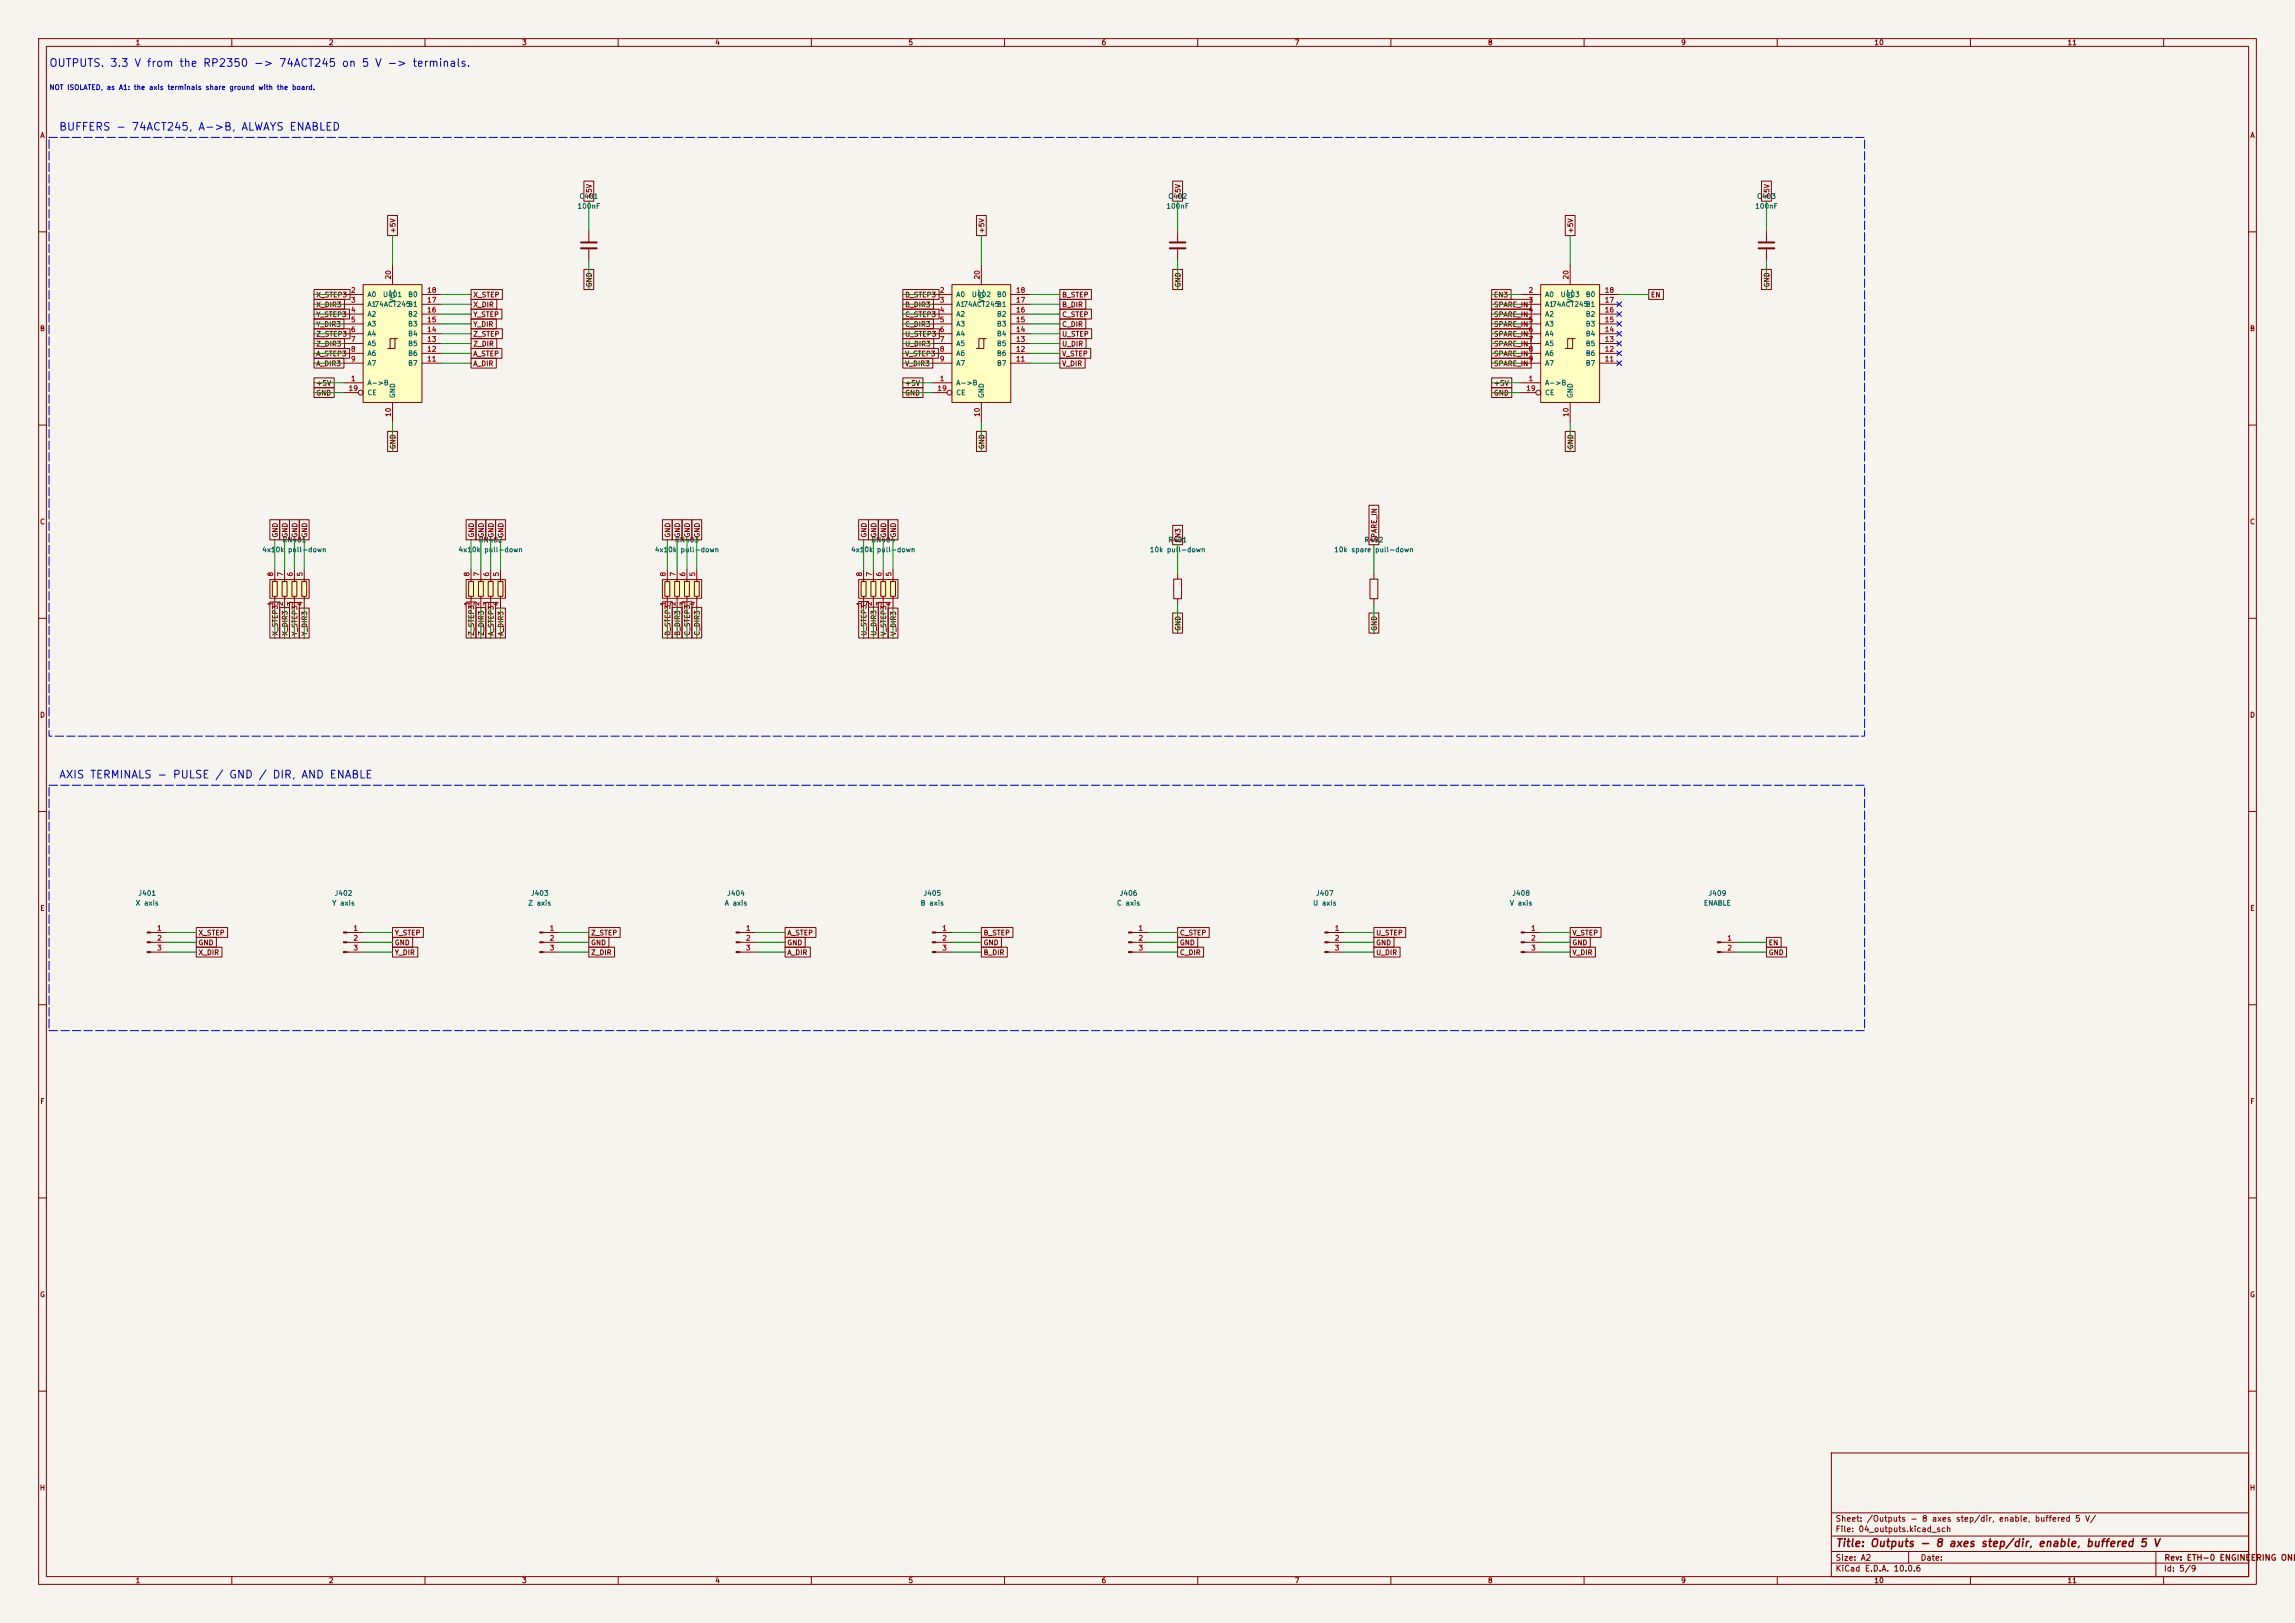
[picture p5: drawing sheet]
<svg xmlns="http://www.w3.org/2000/svg" width="594mm" height="420mm" viewBox="0 0 594 420" stroke-linecap="round" stroke-linejoin="round" font-family="sans-serif">
<defs><g id="words">
<g font-size="2" fill="#0000c2">
<text x="12.6" y="17.8">OUTPUTS. 3.3 V from the RP2350 -&gt; 74ACT245 on 5 V -&gt; terminals.</text>
<text x="15.1" y="34.3">BUFFERS - 74ACT245, A-&gt;B, ALWAYS ENABLED</text>
<text x="15.1" y="201.9">AXIS TERMINALS - PULSE / GND / DIR, AND ENABLE</text>
</g>
<text font-size="2" fill="#840000" x="475" y="400.8">Title: Outputs - 8 axes step/dir, enable, buffered 5 V</text>
<g font-size="1.5" fill="#840000">
<text x="475" y="394.1">Sheet: /Outputs - 8 axes step/dir, enable, buffered 5 V/</text>
<text x="475" y="396.8">File: 04_outputs.kicad_sch</text>
<text x="475" y="407">KiCad E.D.A. 10.0.6</text>
<text x="475" y="404.2">Size: A2</text>
<text x="497" y="404.2">Date:</text>
<text x="560" y="407">Id: 5/9</text>
<text x="560.1" y="404.2">Rev: ETH-0 ENGINEERING ONLY</text>
</g>
<g font-size="1.3" fill="#840000">
<text x="35" y="12">1</text>
<text x="85" y="12">2</text>
<text x="135" y="12">3</text>
<text x="185" y="12">4</text>
<text x="235" y="12">5</text>
<text x="285" y="12">6</text>
<text x="335" y="12">7</text>
<text x="385" y="12">8</text>
<text x="435" y="12">9</text>
<text x="485" y="12">10</text>
<text x="535" y="12">11</text>
<text x="10.3" y="36">A</text>
<text x="582.3" y="36">A</text>
<text x="153.5" y="51.6" transform="rotate(-90 153.5 51.6)">+5V</text>
<text x="305.9" y="51.6" transform="rotate(-90 305.9 51.6)">+5V</text>
<text x="458.3" y="51.6" transform="rotate(-90 458.3 51.6)">+5V</text>
<text x="102.7" y="60.5" transform="rotate(-90 102.7 60.5)">+5V</text>
<text x="255.1" y="60.5" transform="rotate(-90 255.1 60.5)">+5V</text>
<text x="407.5" y="60.5" transform="rotate(-90 407.5 60.5)">+5V</text>
<text x="81.7" y="77.3">X_STEP3</text>
<text x="122.4" y="77.3">X_STEP</text>
<text x="153.5" y="74.5" transform="rotate(-90 153.5 74.5)">GND</text>
<text x="234.1" y="77.3">B_STEP3</text>
<text x="274.8" y="77.3">B_STEP</text>
<text x="305.9" y="74.5" transform="rotate(-90 305.9 74.5)">GND</text>
<text x="386.5" y="77.3">EN3</text>
<text x="427.2" y="77.3">EN</text>
<text x="458.3" y="74.5" transform="rotate(-90 458.3 74.5)">GND</text>
<text x="81.7" y="82.3">Y_STEP3</text>
<text x="81.7" y="79.8">X_DIR3</text>
<text x="122.4" y="79.8">X_DIR</text>
<text x="122.4" y="82.3">Y_STEP</text>
<text x="234.1" y="79.8">B_DIR3</text>
<text x="234.1" y="82.3">C_STEP3</text>
<text x="274.8" y="79.8">B_DIR</text>
<text x="274.8" y="82.3">C_STEP</text>
<text x="386.5" y="79.8">SPARE_IN</text>
<text x="386.5" y="82.3">SPARE_IN</text>
<text x="10.2" y="86">B</text>
<text x="81.7" y="87.4">Z_STEP3</text>
<text x="81.7" y="84.9">Y_DIR3</text>
<text x="81.7" y="90">Z_DIR3</text>
<text x="122.4" y="84.9">Y_DIR</text>
<text x="122.4" y="87.4">Z_STEP</text>
<text x="122.4" y="90">Z_DIR</text>
<text x="234.1" y="84.9">C_DIR3</text>
<text x="234.1" y="87.4">U_STEP3</text>
<text x="234.1" y="90">U_DIR3</text>
<text x="274.8" y="87.4">U_STEP</text>
<text x="274.8" y="90">U_DIR</text>
<text x="274.8" y="84.9">C_DIR</text>
<text x="386.5" y="84.9">SPARE_IN</text>
<text x="386.5" y="87.4">SPARE_IN</text>
<text x="386.5" y="90">SPARE_IN</text>
<text x="582.2" y="86">B</text>
<text x="81.7" y="92.5">A_STEP3</text>
<text x="81.7" y="95">A_DIR3</text>
<text x="122.4" y="92.5">A_STEP</text>
<text x="122.4" y="95">A_DIR</text>
<text x="234.1" y="92.5">V_STEP3</text>
<text x="234.1" y="95">V_DIR3</text>
<text x="274.8" y="92.5">V_STEP</text>
<text x="274.8" y="95">V_DIR</text>
<text x="386.5" y="92.5">SPARE_IN</text>
<text x="386.5" y="95">SPARE_IN</text>
<text x="81.7" y="100.1">+5V</text>
<text x="234.1" y="100.1">+5V</text>
<text x="386.5" y="100.1">+5V</text>
<text x="81.7" y="102.7">GND</text>
<text x="234.1" y="102.7">GND</text>
<text x="386.5" y="102.7">GND</text>
<text x="102.7" y="116.4" transform="rotate(-90 102.7 116.4)">GND</text>
<text x="255.1" y="116.4" transform="rotate(-90 255.1 116.4)">GND</text>
<text x="407.5" y="116.4" transform="rotate(-90 407.5 116.4)">GND</text>
<text x="10.2" y="136">C</text>
<text x="582.2" y="136">C</text>
<text x="72.2" y="139.3" transform="rotate(-90 72.2 139.3)">GND</text>
<text x="74.7" y="139.3" transform="rotate(-90 74.7 139.3)">GND</text>
<text x="77.3" y="139.3" transform="rotate(-90 77.3 139.3)">GND</text>
<text x="79.8" y="139.3" transform="rotate(-90 79.8 139.3)">GND</text>
<text x="123" y="139.3" transform="rotate(-90 123 139.3)">GND</text>
<text x="125.5" y="139.3" transform="rotate(-90 125.5 139.3)">GND</text>
<text x="128.1" y="139.3" transform="rotate(-90 128.1 139.3)">GND</text>
<text x="130.6" y="139.3" transform="rotate(-90 130.6 139.3)">GND</text>
<text x="173.8" y="139.3" transform="rotate(-90 173.8 139.3)">GND</text>
<text x="176.3" y="139.3" transform="rotate(-90 176.3 139.3)">GND</text>
<text x="178.9" y="139.3" transform="rotate(-90 178.9 139.3)">GND</text>
<text x="181.4" y="139.3" transform="rotate(-90 181.4 139.3)">GND</text>
<text x="224.6" y="139.3" transform="rotate(-90 224.6 139.3)">GND</text>
<text x="227.1" y="139.3" transform="rotate(-90 227.1 139.3)">GND</text>
<text x="229.7" y="139.3" transform="rotate(-90 229.7 139.3)">GND</text>
<text x="232.2" y="139.3" transform="rotate(-90 232.2 139.3)">GND</text>
<text x="305.9" y="140.5" transform="rotate(-90 305.9 140.5)">EN3</text>
<text x="356.7" y="140.5" transform="rotate(-90 356.7 140.5)">SPARE_IN</text>
<text x="72.2" y="164.7" transform="rotate(-90 72.2 164.7)">X_STEP3</text>
<text x="74.7" y="164.7" transform="rotate(-90 74.7 164.7)">X_DIR3</text>
<text x="77.3" y="164.7" transform="rotate(-90 77.3 164.7)">Y_STEP3</text>
<text x="79.8" y="164.7" transform="rotate(-90 79.8 164.7)">Y_DIR3</text>
<text x="123" y="164.7" transform="rotate(-90 123 164.7)">Z_STEP3</text>
<text x="125.5" y="164.7" transform="rotate(-90 125.5 164.7)">Z_DIR3</text>
<text x="128.1" y="164.7" transform="rotate(-90 128.1 164.7)">A_STEP3</text>
<text x="130.6" y="164.7" transform="rotate(-90 130.6 164.7)">A_DIR3</text>
<text x="173.8" y="164.7" transform="rotate(-90 173.8 164.7)">B_STEP3</text>
<text x="176.3" y="164.7" transform="rotate(-90 176.3 164.7)">B_DIR3</text>
<text x="178.9" y="164.7" transform="rotate(-90 178.9 164.7)">C_STEP3</text>
<text x="181.4" y="164.7" transform="rotate(-90 181.4 164.7)">C_DIR3</text>
<text x="224.6" y="164.7" transform="rotate(-90 224.6 164.7)">U_STEP3</text>
<text x="227.1" y="164.7" transform="rotate(-90 227.1 164.7)">U_DIR3</text>
<text x="229.7" y="164.7" transform="rotate(-90 229.7 164.7)">V_STEP3</text>
<text x="232.2" y="164.7" transform="rotate(-90 232.2 164.7)">V_DIR3</text>
<text x="305.9" y="163.4" transform="rotate(-90 305.9 163.4)">GND</text>
<text x="356.7" y="163.4" transform="rotate(-90 356.7 163.4)">GND</text>
<text x="10.2" y="186">D</text>
<text x="582.2" y="186">D</text>
<text x="10.3" y="236">E</text>
<text x="582.3" y="236">E</text>
<text x="51.2" y="244.9">GND</text>
<text x="51.2" y="242.4">X_STEP</text>
<text x="102" y="242.4">Y_STEP</text>
<text x="102" y="244.9">GND</text>
<text x="152.8" y="242.4">Z_STEP</text>
<text x="152.8" y="244.9">GND</text>
<text x="203.6" y="242.4">A_STEP</text>
<text x="203.6" y="244.9">GND</text>
<text x="254.4" y="242.4">B_STEP</text>
<text x="254.4" y="244.9">GND</text>
<text x="305.2" y="242.4">C_STEP</text>
<text x="305.2" y="244.9">GND</text>
<text x="356" y="242.4">U_STEP</text>
<text x="356" y="244.9">GND</text>
<text x="406.8" y="242.4">V_STEP</text>
<text x="406.8" y="244.9">GND</text>
<text x="457.6" y="244.9">EN</text>
<text x="51.2" y="247.4">X_DIR</text>
<text x="102" y="247.4">Y_DIR</text>
<text x="152.8" y="247.4">Z_DIR</text>
<text x="203.6" y="247.4">A_DIR</text>
<text x="254.4" y="247.4">B_DIR</text>
<text x="305.2" y="247.4">C_DIR</text>
<text x="356" y="247.4">U_DIR</text>
<text x="406.8" y="247.4">V_DIR</text>
<text x="457.6" y="247.4">GND</text>
<text x="10.3" y="286">F</text>
<text x="582.3" y="286">F</text>
<text x="10.2" y="336">G</text>
<text x="582.2" y="336">G</text>
<text x="10.2" y="386">H</text>
<text x="582.2" y="386">H</text>
<text x="35" y="410">1</text>
<text x="85" y="410">2</text>
<text x="135" y="410">3</text>
<text x="185" y="410">4</text>
<text x="235" y="410">5</text>
<text x="285" y="410">6</text>
<text x="335" y="410">7</text>
<text x="385" y="410">8</text>
<text x="435" y="410">9</text>
<text x="485" y="410">10</text>
<text x="535" y="410">11</text>
</g>
<text font-size="1.3" fill="#0000c2" x="12.7" y="23.6">NOT ISOLATED, as A1: the axis terminals share ground with the board.</text>
<g font-size="1.3" fill="#006464">
<text x="149.8" y="51.8">C401</text>
<text x="302.2" y="51.8">C402</text>
<text x="454.6" y="51.8">C403</text>
<text x="149.3" y="54.3">100nF</text>
<text x="301.7" y="54.3">100nF</text>
<text x="454.1" y="54.3">100nF</text>
<text x="95" y="77.2">A0</text>
<text x="99" y="77.2">U401</text>
<text x="105.5" y="77.2">B0</text>
<text x="247.4" y="77.2">A0</text>
<text x="251.4" y="77.2">U402</text>
<text x="257.9" y="77.2">B0</text>
<text x="399.8" y="77.2">A0</text>
<text x="403.8" y="77.2">U403</text>
<text x="410.3" y="77.2">B0</text>
<text x="95" y="79.7">A1</text>
<text x="95" y="82.2">A2</text>
<text x="96.8" y="79.7">74ACT245</text>
<text x="102.6" y="78.5" transform="rotate(-90 102.6 78.5)">VCC</text>
<text x="105.5" y="82.2">B2</text>
<text x="105.5" y="79.7">B1</text>
<text x="247.4" y="79.7">A1</text>
<text x="247.4" y="82.2">A2</text>
<text x="249.2" y="79.7">74ACT245</text>
<text x="255" y="78.5" transform="rotate(-90 255 78.5)">VCC</text>
<text x="257.9" y="82.2">B2</text>
<text x="257.9" y="79.7">B1</text>
<text x="399.8" y="79.7">A1</text>
<text x="399.8" y="82.2">A2</text>
<text x="401.6" y="79.7">74ACT245</text>
<text x="407.4" y="78.5" transform="rotate(-90 407.4 78.5)">VCC</text>
<text x="410.3" y="82.2">B2</text>
<text x="410.3" y="79.7">B1</text>
<text x="95" y="84.8">A3</text>
<text x="95" y="87.3">A4</text>
<text x="95" y="89.9">A5</text>
<text x="105.5" y="89.9">B5</text>
<text x="105.5" y="87.3">B4</text>
<text x="105.5" y="84.8">B3</text>
<text x="247.4" y="84.8">A3</text>
<text x="247.4" y="87.3">A4</text>
<text x="247.4" y="89.9">A5</text>
<text x="257.9" y="89.9">B5</text>
<text x="257.9" y="87.3">B4</text>
<text x="257.9" y="84.8">B3</text>
<text x="399.8" y="84.8">A3</text>
<text x="399.8" y="87.3">A4</text>
<text x="399.8" y="89.9">A5</text>
<text x="410.3" y="89.9">B5</text>
<text x="410.3" y="87.3">B4</text>
<text x="410.3" y="84.8">B3</text>
<text x="95" y="92.4">A6</text>
<text x="95" y="94.9">A7</text>
<text x="105.5" y="94.9">B7</text>
<text x="105.5" y="92.4">B6</text>
<text x="247.4" y="92.4">A6</text>
<text x="247.4" y="94.9">A7</text>
<text x="257.9" y="94.9">B7</text>
<text x="257.9" y="92.4">B6</text>
<text x="399.8" y="92.4">A6</text>
<text x="399.8" y="94.9">A7</text>
<text x="410.3" y="94.9">B7</text>
<text x="410.3" y="92.4">B6</text>
<text x="95" y="100">A-&gt;B</text>
<text x="247.4" y="100">A-&gt;B</text>
<text x="399.8" y="100">A-&gt;B</text>
<text x="95" y="102.6">CE</text>
<text x="102.6" y="103.2" transform="rotate(-90 102.6 103.2)">GND</text>
<text x="247.4" y="102.6">CE</text>
<text x="255" y="103.2" transform="rotate(-90 255 103.2)">GND</text>
<text x="399.8" y="102.6">CE</text>
<text x="407.4" y="103.2" transform="rotate(-90 407.4 103.2)">GND</text>
<text x="67.8" y="143.2">4x10k</text>
<text x="73" y="140.7">RN401</text>
<text x="74.4" y="143.2">pull-down</text>
<text x="118.6" y="143.2">4x10k</text>
<text x="123.8" y="140.7">RN402</text>
<text x="125.2" y="143.2">pull-down</text>
<text x="169.4" y="143.2">4x10k</text>
<text x="174.6" y="140.7">RN403</text>
<text x="176" y="143.2">pull-down</text>
<text x="220.2" y="143.2">4x10k</text>
<text x="225.4" y="140.7">RN404</text>
<text x="226.8" y="143.2">pull-down</text>
<text x="297.5" y="143.2">10k pull-down</text>
<text x="302.2" y="140.7">R401</text>
<text x="345.2" y="143.2">10k spare</text>
<text x="353" y="140.7">R402</text>
<text x="355.8" y="143.2">pull-down</text>
<text x="35.7" y="232.1">J401</text>
<text x="86.5" y="232.1">J402</text>
<text x="137.3" y="232.1">J403</text>
<text x="188.1" y="232.1">J404</text>
<text x="238.9" y="232.1">J405</text>
<text x="289.7" y="232.1">J406</text>
<text x="340.5" y="232.1">J407</text>
<text x="391.3" y="232.1">J408</text>
<text x="442.1" y="232.1">J409</text>
<text x="35" y="234.6">X axis</text>
<text x="85.8" y="234.6">Y axis</text>
<text x="136.6" y="234.6">Z axis</text>
<text x="187.4" y="234.6">A axis</text>
<text x="238.1" y="234.6">B axis</text>
<text x="288.9" y="234.6">C axis</text>
<text x="339.7" y="234.6">U axis</text>
<text x="390.6" y="234.6">V axis</text>
<text x="440.9" y="234.6">ENABLE</text>
</g>
<g font-size="1.3" fill="#a90000">
<text x="90.7" y="76.1">2</text>
<text x="101.5" y="72.5" transform="rotate(-90 101.5 72.5)">20</text>
<text x="110.4" y="76.1">18</text>
<text x="243.1" y="76.1">2</text>
<text x="253.9" y="72.5" transform="rotate(-90 253.9 72.5)">20</text>
<text x="262.8" y="76.1">18</text>
<text x="395.5" y="76.1">2</text>
<text x="406.3" y="72.5" transform="rotate(-90 406.3 72.5)">20</text>
<text x="415.2" y="76.1">18</text>
<text x="90.7" y="78.6">3</text>
<text x="90.7" y="81.1">4</text>
<text x="90.7" y="83.7">5</text>
<text x="110.4" y="83.7">15</text>
<text x="110.4" y="81.1">16</text>
<text x="110.4" y="78.6">17</text>
<text x="243.1" y="78.6">3</text>
<text x="243.1" y="81.1">4</text>
<text x="243.1" y="83.7">5</text>
<text x="262.8" y="83.7">15</text>
<text x="262.8" y="81.1">16</text>
<text x="262.8" y="78.6">17</text>
<text x="395.5" y="78.6">3</text>
<text x="395.5" y="81.1">4</text>
<text x="395.5" y="83.7">5</text>
<text x="415.2" y="83.7">15</text>
<text x="415.2" y="81.1">16</text>
<text x="415.2" y="78.6">17</text>
<text x="90.7" y="86.2">6</text>
<text x="90.7" y="88.8">7</text>
<text x="110.4" y="88.8">13</text>
<text x="110.4" y="86.2">14</text>
<text x="243.1" y="86.2">6</text>
<text x="243.1" y="88.8">7</text>
<text x="262.8" y="88.8">13</text>
<text x="262.8" y="86.2">14</text>
<text x="395.5" y="86.2">6</text>
<text x="395.5" y="88.8">7</text>
<text x="415.2" y="88.8">13</text>
<text x="415.2" y="86.2">14</text>
<text x="90.7" y="91.3">8</text>
<text x="90.7" y="93.8">9</text>
<text x="110.4" y="93.8">11</text>
<text x="110.4" y="91.3">12</text>
<text x="243.1" y="91.3">8</text>
<text x="243.1" y="93.8">9</text>
<text x="262.8" y="93.8">11</text>
<text x="262.8" y="91.3">12</text>
<text x="395.5" y="91.3">8</text>
<text x="395.5" y="93.8">9</text>
<text x="415.2" y="93.8">11</text>
<text x="415.2" y="91.3">12</text>
<text x="90.1" y="101.5">19</text>
<text x="90.7" y="98.9">1</text>
<text x="242.5" y="101.5">19</text>
<text x="243.1" y="98.9">1</text>
<text x="394.9" y="101.5">19</text>
<text x="395.5" y="98.9">1</text>
<text x="101.5" y="108" transform="rotate(-90 101.5 108)">10</text>
<text x="253.9" y="108" transform="rotate(-90 253.9 108)">10</text>
<text x="406.3" y="108" transform="rotate(-90 406.3 108)">10</text>
<text x="71" y="149.3" transform="rotate(-90 71 149.3)">8</text>
<text x="73.5" y="149.3" transform="rotate(-90 73.5 149.3)">7</text>
<text x="76.1" y="149.3" transform="rotate(-90 76.1 149.3)">6</text>
<text x="78.6" y="149.3" transform="rotate(-90 78.6 149.3)">5</text>
<text x="121.8" y="149.3" transform="rotate(-90 121.8 149.3)">8</text>
<text x="124.3" y="149.3" transform="rotate(-90 124.3 149.3)">7</text>
<text x="126.9" y="149.3" transform="rotate(-90 126.9 149.3)">6</text>
<text x="129.4" y="149.3" transform="rotate(-90 129.4 149.3)">5</text>
<text x="172.6" y="149.3" transform="rotate(-90 172.6 149.3)">8</text>
<text x="175.1" y="149.3" transform="rotate(-90 175.1 149.3)">7</text>
<text x="177.7" y="149.3" transform="rotate(-90 177.7 149.3)">6</text>
<text x="180.2" y="149.3" transform="rotate(-90 180.2 149.3)">5</text>
<text x="223.4" y="149.3" transform="rotate(-90 223.4 149.3)">8</text>
<text x="225.9" y="149.3" transform="rotate(-90 225.9 149.3)">7</text>
<text x="228.5" y="149.3" transform="rotate(-90 228.5 149.3)">6</text>
<text x="231" y="149.3" transform="rotate(-90 231 149.3)">5</text>
<text x="71" y="156.9" transform="rotate(-90 71 156.9)">1</text>
<text x="73.5" y="156.9" transform="rotate(-90 73.5 156.9)">2</text>
<text x="76.1" y="156.9" transform="rotate(-90 76.1 156.9)">3</text>
<text x="78.6" y="156.9" transform="rotate(-90 78.6 156.9)">4</text>
<text x="121.8" y="156.9" transform="rotate(-90 121.8 156.9)">1</text>
<text x="124.3" y="156.9" transform="rotate(-90 124.3 156.9)">2</text>
<text x="126.9" y="156.9" transform="rotate(-90 126.9 156.9)">3</text>
<text x="129.4" y="156.9" transform="rotate(-90 129.4 156.9)">4</text>
<text x="172.6" y="156.9" transform="rotate(-90 172.6 156.9)">1</text>
<text x="175.1" y="156.9" transform="rotate(-90 175.1 156.9)">2</text>
<text x="177.7" y="156.9" transform="rotate(-90 177.7 156.9)">3</text>
<text x="180.2" y="156.9" transform="rotate(-90 180.2 156.9)">4</text>
<text x="223.4" y="156.9" transform="rotate(-90 223.4 156.9)">1</text>
<text x="225.9" y="156.9" transform="rotate(-90 225.9 156.9)">2</text>
<text x="228.5" y="156.9" transform="rotate(-90 228.5 156.9)">3</text>
<text x="231" y="156.9" transform="rotate(-90 231 156.9)">4</text>
<text x="40.5" y="241.2">1</text>
<text x="40.5" y="243.7">2</text>
<text x="91.3" y="241.2">1</text>
<text x="91.3" y="243.7">2</text>
<text x="142.1" y="241.2">1</text>
<text x="142.1" y="243.7">2</text>
<text x="192.9" y="241.2">1</text>
<text x="192.9" y="243.7">2</text>
<text x="243.7" y="241.2">1</text>
<text x="243.7" y="243.7">2</text>
<text x="294.5" y="241.2">1</text>
<text x="294.5" y="243.7">2</text>
<text x="345.3" y="241.2">1</text>
<text x="345.3" y="243.7">2</text>
<text x="396.1" y="241.2">1</text>
<text x="396.1" y="243.7">2</text>
<text x="446.9" y="243.7">1</text>
<text x="40.5" y="246.2">3</text>
<text x="91.3" y="246.2">3</text>
<text x="142.1" y="246.2">3</text>
<text x="192.9" y="246.2">3</text>
<text x="243.7" y="246.2">3</text>
<text x="294.5" y="246.2">3</text>
<text x="345.3" y="246.2">3</text>
<text x="396.1" y="246.2">3</text>
<text x="446.9" y="246.2">2</text>
</g>
</g></defs>
<path d="M0 0h594v420h-594z" fill="#f5f4ef" stroke="#f5f4ef" stroke-width=".26"/>
<g fill="none" stroke="#840000" stroke-width=".26">
<path d="M10 10h574v400h-574zM12 12h570v396h-570zM60 10v2M110 10v2M160 10v2M210 10v2M260 10v2M310 10v2M360 10v2M410 10v2M460 10v2M510 10v2"/>
<path d="M560 10v2M10 60h2M582 60h2M10 110h2M582 110h2M10 160h2M582 160h2M10 210h2M582 210h2M39 241.3h4.2M39 243.8h4.2M39 246.4h4.2"/>
<path d="M343.8 241.3h4.2M343.8 243.8h4.2M343.8 246.4h4.2M394.6 241.3h4.2M394.6 243.8h4.2M394.6 246.4h4.2M445.4 243.8h4.2M445.4 246.4h4.2M10 260h2M582 260h2M10 310h2M582 310h2"/>
<path d="M10 360h2M474 376h108v32h-108zM582 360h2M474 397.5h108M474 391.5h108M60 408v2M110 408v2M160 408v2M210 408v2M260 408v2M310 408v2M360 408v2"/>
<path d="M410 408v2M460 408v2M474 404.5h108M474 401.5h108M494 401.5v3M510 408v2M558 401.5v6.5M560 408v2"/>
</g>
<g fill="#840000" stroke="#840000" stroke-width=".26">
<path d="M38.1 241.2h.9v.2h-.9z"/>
<path d="M38.1 243.7h.9v.3h-.9z"/>
<path d="M38.1 246.3h.9v.2h-.9z"/>
<path d="M342.9 241.2h.9v.2h-.9z"/>
<path d="M342.9 243.7h.9v.3h-.9z"/>
<path d="M342.9 246.3h.9v.2h-.9z"/>
<path d="M444.5 243.7h.9v.3h-.9z"/>
<path d="M444.5 246.3h.9v.2h-.9z"/>
<path d="M393.7 241.2h.9v.2h-.9z"/>
<path d="M393.7 243.7h.9v.3h-.9z"/>
<path d="M393.7 246.3h.9v.2h-.9z"/>
</g>
<path d="M171.4 150h10.2v4.8h-10.2z" fill="#ffffc2"/>
<g fill="none" stroke="#840000" stroke-width=".26">
<path d="M171.4 150h10.2v4.8h-10.2zM172.1 150.5h1.3v3.8h-1.3zM172.7 147.3v3.2M172.7 154.3v3.2M174.6 150.5h1.3v3.8h-1.3zM175.3 147.3v3.2M175.3 154.3v3.2M177.2 150.5h1.2v3.8h-1.2zM177.8 147.3v3.2M177.8 154.3v3.2M179.7 150.5h1.3v3.8h-1.3zM180.3 147.3v3.2"/>
<path d="M180.3 154.3v3.2"/>
</g>
<path d="M222.2 150h10.2v4.8h-10.2z" fill="#ffffc2"/>
<g fill="none" stroke="#840000" stroke-width=".26">
<path d="M222.2 150h10.2v4.8h-10.2zM222.9 150.5h1.3v3.8h-1.3zM223.5 147.3v3.2M223.5 154.3v3.2M225.4 150.5h1.3v3.8h-1.3zM226.1 147.3v3.2M226.1 154.3v3.2M228 150.5h1.2v3.8h-1.2zM228.6 147.3v3.2M228.6 154.3v3.2M230.5 150.5h1.3v3.8h-1.3zM231.1 147.3v3.2"/>
<path d="M231.1 154.3v3.2M140.6 241.3h4.2M140.6 243.8h4.2M140.6 246.4h4.2M191.4 241.3h4.2M191.4 243.8h4.2M191.4 246.4h4.2M242.2 241.3h4.2M242.2 243.8h4.2M242.2 246.4h4.2"/>
</g>
<g fill="#840000" stroke="#840000" stroke-width=".26">
<path d="M241.3 241.2h.9v.2h-.9z"/>
<path d="M241.3 243.7h.9v.3h-.9z"/>
<path d="M241.3 246.3h.9v.2h-.9z"/>
<path d="M139.7 241.2h.9v.2h-.9z"/>
<path d="M139.7 243.7h.9v.3h-.9z"/>
<path d="M139.7 246.3h.9v.2h-.9z"/>
<path d="M190.5 241.2h.9v.2h-.9z"/>
<path d="M190.5 243.7h.9v.3h-.9z"/>
<path d="M190.5 246.3h.9v.2h-.9z"/>
</g>
<path d="M398.8 73.7h15.2v30.4h-15.2z" fill="#ffffc2"/>
<g fill="none" stroke="#840000" stroke-width=".26">
<path d="M152.4 59.7v2.8M152.4 64.5v2.8M393.7 76.2h5.1M393.7 78.7h5.1M398.8 73.7h15.2v30.4h-15.2zM406.4 68.6v5.1M414 76.2h5.1M414 78.7h5.1M393.7 99.1h5.1M393.7 81.3h5.1M393.7 83.8h5.1M393.7 86.4h5.1"/>
<path d="M393.7 88.9h5.1M393.7 91.4h5.1M393.7 94h5.1M407 87.6h-1.2v2.6M407.7 87.6h-.7v2.6h-1.9M414 81.3h5.1M414 83.8h5.1M414 86.4h5.1M414 88.9h5.1M414 91.4h5.1M414 94h5.1M393.7 101.6h3.8"/>
<path d="M406.4 104.1v5.1M293 241.3h4.2M293 243.8h4.2M293 246.4h4.2"/>
<circle cx="398.1" cy="101.6" r=".63"/>
</g>
<g fill="#840000" stroke="#840000" stroke-width=".26">
<path d="M292.1 241.2h.9v.2h-.9z"/>
<path d="M292.1 243.7h.9v.3h-.9z"/>
<path d="M292.1 246.3h.9v.2h-.9z"/>
</g>
<path d="M150.4 62.7h4M150.4 64.3h4" fill="none" stroke="#840000" stroke-width=".51"/>
<path d="M94 73.7h15.2v30.4h-15.2z" fill="#ffffc2"/>
<g fill="none" stroke="#840000" stroke-width=".26">
<path d="M304.8 59.7v2.8M88.9 76.2h5.1M88.9 78.7h5.1M94 73.7h15.2v30.4h-15.2zM101.6 68.6v5.1M109.2 76.2h5.1M109.2 78.7h5.1M304.8 64.5v2.8M88.9 99.1h5.1M88.9 81.3h5.1M88.9 83.8h5.1M88.9 86.4h5.1"/>
<path d="M88.9 88.9h5.1M88.9 91.4h5.1M88.9 94h5.1M102.2 87.6h-1.2v2.6M102.9 87.6h-.7v2.6h-1.9M109.2 81.3h5.1M109.2 83.8h5.1M109.2 86.4h5.1M109.2 88.9h5.1M109.2 91.4h5.1M109.2 94h5.1M88.9 101.6h3.8"/>
<path d="M101.6 104.1v5.1"/>
<circle cx="93.3" cy="101.6" r=".63"/>
</g>
<path d="M302.8 62.7h4M302.8 64.3h4" fill="none" stroke="#840000" stroke-width=".51"/>
<path d="M120.6 150h10.2v4.8h-10.2z" fill="#ffffc2"/>
<g fill="none" stroke="#840000" stroke-width=".26">
<path d="M457.2 59.7v2.8M457.2 64.5v2.8M120.6 150h10.2v4.8h-10.2zM121.3 150.5h1.3v3.8h-1.3zM121.9 147.3v3.2M121.9 154.3v3.2M123.8 150.5h1.3v3.8h-1.3zM124.5 147.3v3.2M124.5 154.3v3.2M126.4 150.5h1.2v3.8h-1.2zM127 147.3v3.2M127 154.3v3.2"/>
<path d="M128.9 150.5h1.3v3.8h-1.3zM129.5 147.3v3.2M129.5 154.3v3.2M303.8 149.9h2v5h-2zM304.8 148.6v1.3M304.8 154.9v1.3M354.6 149.9h2v5h-2zM355.6 148.6v1.3M355.6 154.9v1.3M89.8 241.3h4.2M89.8 243.8h4.2M89.8 246.4h4.2"/>
</g>
<g fill="#840000" stroke="#840000" stroke-width=".26">
<path d="M88.9 241.2h.9v.2h-.9z"/>
<path d="M88.9 243.7h.9v.3h-.9z"/>
<path d="M88.9 246.3h.9v.2h-.9z"/>
</g>
<path d="M455.2 62.7h4M455.2 64.3h4" fill="none" stroke="#840000" stroke-width=".51"/>
<path d="M246.4 73.7h15.2v30.4h-15.2z" fill="#ffffc2"/>
<g fill="none" stroke="#840000" stroke-width=".26">
<path d="M241.3 76.2h5.1M241.3 78.7h5.1M246.4 73.7h15.2v30.4h-15.2zM254 68.6v5.1M261.6 76.2h5.1M261.6 78.7h5.1M241.3 99.1h5.1M241.3 81.3h5.1M241.3 83.8h5.1M241.3 86.4h5.1M241.3 88.9h5.1M241.3 91.4h5.1"/>
<path d="M241.3 94h5.1M254.6 87.6h-1.2v2.6M255.3 87.6h-.7v2.6h-1.9M261.6 81.3h5.1M261.6 83.8h5.1M261.6 86.4h5.1M261.6 88.9h5.1M261.6 91.4h5.1M261.6 94h5.1M241.3 101.6h3.8M254 104.1v5.1"/>
<circle cx="245.7" cy="101.6" r=".63"/>
</g>
<path d="M69.8 150h10.2v4.8h-10.2z" fill="#ffffc2"/>
<g fill="none" stroke="#840000" stroke-width=".26">
<path d="M100.3 55.8h2.6v5.2h-2.6zM151.1 46.9h2.6v5.2h-2.6zM252.7 55.8h2.6v5.2h-2.6zM303.5 46.9h2.6v5.2h-2.6zM405.1 55.8h2.6v5.2h-2.6zM455.9 46.9h2.6v5.2h-2.6zM81.3 74.9h9.3v2.6h-9.3zM81.3 77.5h7.8v2.5h-7.8zM121.9 77.5h6.7v2.5h-6.7zM121.9 74.9h8.1v2.6h-8.1zM151.1 69.7h2.6v5.2h-2.6zM233.7 74.9h9.4v2.6h-9.4z"/>
<path d="M233.7 77.5h7.9v2.5h-7.9zM274.3 74.9h8.2v2.6h-8.2zM274.3 77.5h6.7v2.5h-6.7zM303.5 69.7h2.6v5.2h-2.6zM386.1 74.9h5v2.6h-5zM386.1 77.5h10.2v2.5h-10.2zM426.7 74.9h3.8v2.6h-3.8zM455.9 69.7h2.6v5.2h-2.6zM81.3 90.2h9.2v2.5h-9.2zM81.3 85.1h9.3v2.5h-9.3zM81.3 82.5h7.7v2.6h-7.7zM81.3 80h9.2v2.6h-9.2z"/>
<path d="M81.3 92.7h7.7v2.6h-7.7zM81.3 87.6h7.8v2.6h-7.8zM81.3 97.8h5.2v2.5h-5.2zM121.9 80h8v2.6h-8zM121.9 82.5h6.6v2.6h-6.6zM121.9 85.1h8.1v2.5h-8.1zM121.9 87.6h6.7v2.6h-6.7zM121.9 90.2h8v2.5h-8zM121.9 92.7h6.6v2.6h-6.6zM233.7 97.8h5.2v2.5h-5.2zM233.7 90.2h9.2v2.5h-9.2zM233.7 80h9.4v2.6h-9.4z"/>
<path d="M233.7 82.5h7.9v2.6h-7.9zM233.7 85.1h9.4v2.5h-9.4zM233.7 87.6h8v2.6h-8zM233.7 92.7h7.7v2.6h-7.7zM274.3 85.1h8.2v2.5h-8.2zM274.3 87.6h6.8v2.6h-6.8zM274.3 90.2h8v2.5h-8zM274.3 92.7h6.6v2.6h-6.6zM274.3 82.5h6.7v2.6h-6.7zM274.3 80h8.2v2.6h-8.2zM386.1 90.2h10.2v2.5h-10.2zM386.1 97.8h5.2v2.5h-5.2z"/>
<path d="M386.1 92.7h10.2v2.6h-10.2zM386.1 80h10.2v2.6h-10.2zM386.1 82.5h10.2v2.6h-10.2zM386.1 85.1h10.2v2.5h-10.2zM386.1 87.6h10.2v2.6h-10.2zM81.3 100.3h5.2v2.6h-5.2zM100.3 111.6h2.6v5.2h-2.6zM233.7 100.3h5.2v2.6h-5.2zM252.7 111.6h2.6v5.2h-2.6zM386.1 100.3h5.2v2.6h-5.2zM405.1 111.6h2.6v5.2h-2.6zM69.8 134.5h2.6v5.2h-2.6z"/>
<path d="M72.4 134.5h2.5v5.2h-2.5zM74.9 134.5h2.6v5.2h-2.6zM77.5 134.5h2.5v5.2h-2.5zM120.6 134.5h2.6v5.2h-2.6zM123.2 134.5h2.5v5.2h-2.5zM125.7 134.5h2.6v5.2h-2.6zM128.3 134.5h2.5v5.2h-2.5zM171.4 134.5h2.6v5.2h-2.6zM174 134.5h2.5v5.2h-2.5zM176.5 134.5h2.6v5.2h-2.6zM179.1 134.5h2.5v5.2h-2.5zM222.2 134.5h2.6v5.2h-2.6z"/>
<path d="M224.8 134.5h2.5v5.2h-2.5zM227.3 134.5h2.6v5.2h-2.6zM229.9 134.5h2.5v5.2h-2.5zM303.5 135.9h2.6v5.1h-2.6zM354.3 130.7h2.6v10.3h-2.6zM69.8 155.8h2.6v9.3h-2.6zM69.8 150h10.2v4.8h-10.2zM70.5 150.5h1.3v3.8h-1.3zM71.1 147.3v3.2M71.1 154.3v3.2M72.4 157.2h2.5v7.9h-2.5zM73 150.5h1.3v3.8h-1.3z"/>
<path d="M73.7 147.3v3.2M73.7 154.3v3.2M74.9 155.9h2.6v9.2h-2.6zM75.6 150.5h1.2v3.8h-1.2zM76.2 147.3v3.2M76.2 154.3v3.2M77.5 157.4h2.5v7.7h-2.5zM78.1 150.5h1.3v3.8h-1.3zM78.7 147.3v3.2M78.7 154.3v3.2M120.6 155.8h2.6v9.3h-2.6zM123.2 157.2h2.5v7.9h-2.5z"/>
<path d="M125.7 155.9h2.6v9.2h-2.6zM128.3 157.4h2.5v7.7h-2.5zM171.4 155.7h2.6v9.4h-2.6zM174 157.2h2.5v7.9h-2.5zM176.5 155.7h2.6v9.4h-2.6zM179.1 157.2h2.5v7.9h-2.5zM222.2 155.7h2.6v9.4h-2.6zM224.8 157.1h2.5v8h-2.5zM227.3 155.9h2.6v9.2h-2.6zM229.9 157.4h2.5v7.7h-2.5zM303.5 158.6h2.6v5.2h-2.6zM354.3 158.6h2.6v5.2h-2.6z"/>
<path d="M50.8 242.6h5.2v2.5h-5.2zM50.8 240h8.1v2.6h-8.1zM50.8 245.1h6.7v2.6h-6.7zM101.6 240h8v2.6h-8zM101.6 242.6h5.2v2.5h-5.2zM101.6 245.1h6.5v2.6h-6.5zM152.4 240h8.1v2.6h-8.1zM152.4 242.6h5.2v2.5h-5.2zM152.4 245.1h6.7v2.6h-6.7zM203.2 240h8v2.6h-8zM203.2 242.6h5.2v2.5h-5.2zM203.2 245.1h6.5v2.6h-6.5z"/>
<path d="M254 240h8.2v2.6h-8.2zM254 242.6h5.2v2.5h-5.2zM254 245.1h6.7v2.6h-6.7zM304.8 240h8.2v2.6h-8.2zM304.8 242.6h5.2v2.5h-5.2zM304.8 245.1h6.7v2.6h-6.7zM355.6 240h8.2v2.6h-8.2zM355.6 242.6h5.2v2.5h-5.2zM355.6 245.1h6.8v2.6h-6.8zM406.4 245.1h6.5v2.6h-6.5zM406.4 240h8v2.6h-8zM406.4 242.6h5.2v2.5h-5.2z"/>
<path d="M457.2 245.1h5.2v2.6h-5.2zM457.2 242.6h3.8v2.5h-3.8z"/>
</g>
<g fill="none" stroke="#009600" stroke-width=".26">
<path d="M152.4 52.1v7.6M304.8 52.1v7.6M457.2 52.1v7.6M81.3 76.2h7.6M81.3 78.7h7.6M101.6 61v7.6M114.3 76.2h7.6M114.3 78.7h7.6M152.4 67.3v7.6M233.7 76.2h7.6M233.7 78.7h7.6M254 61v7.6"/>
<path d="M266.7 76.2h7.6M266.7 78.7h7.6M304.8 67.3v7.6M386.1 76.2h7.6M386.1 78.7h7.6M406.4 61v7.6M419.1 76.2h7.6M457.2 67.3v7.6M81.3 99.1h7.6M81.3 94h7.6M81.3 91.4h7.6M81.3 81.3h7.6"/>
<path d="M81.3 83.8h7.6M81.3 86.4h7.6M81.3 88.9h7.6M114.3 94h7.6M114.3 91.4h7.6M114.3 81.3h7.6M114.3 83.8h7.6M114.3 86.4h7.6M114.3 88.9h7.6M233.7 99.1h7.6M233.7 94h7.6M233.7 91.4h7.6"/>
<path d="M233.7 81.3h7.6M233.7 83.8h7.6M233.7 86.4h7.6M233.7 88.9h7.6M266.7 94h7.6M266.7 91.4h7.6M266.7 81.3h7.6M266.7 83.8h7.6M266.7 86.4h7.6M266.7 88.9h7.6M386.1 99.1h7.6M386.1 94h7.6"/>
<path d="M386.1 91.4h7.6M386.1 81.3h7.6M386.1 83.8h7.6M386.1 86.4h7.6M386.1 88.9h7.6M81.3 101.6h7.6M101.6 109.2v7.6M233.7 101.6h7.6M254 109.2v7.6M386.1 101.6h7.6M406.4 109.2v7.6M71.1 139.7v7.6"/>
<path d="M73.7 139.7v7.6M76.2 139.7v7.6M78.7 139.7v7.6M121.9 139.7v7.6M124.5 139.7v7.6M127 139.7v7.6M129.5 139.7v7.6M172.7 139.7v7.6M175.3 139.7v7.6M177.8 139.7v7.6M180.3 139.7v7.6M223.5 139.7v7.6"/>
<path d="M226.1 139.7v7.6M228.6 139.7v7.6M231.1 139.7v7.6M71.1 157.5v7.6M73.7 157.5v7.6M76.2 157.5v7.6M78.7 157.5v7.6M121.9 157.5v7.6M124.5 157.5v7.6M127 157.5v7.6M129.5 157.5v7.6M172.7 157.5v7.6"/>
<path d="M175.3 157.5v7.6M177.8 157.5v7.6M180.3 157.5v7.6M223.5 157.5v7.6M226.1 157.5v7.6M228.6 157.5v7.6M231.1 157.5v7.6M304.8 141v7.6M304.8 156.2v7.6M355.6 141v7.6M355.6 156.2v7.6M43.2 241.3h7.6"/>
<path d="M43.2 243.8h7.6M43.2 246.4h7.6M94 241.3h7.6M94 243.8h7.6M94 246.4h7.6M144.8 241.3h7.6M144.8 243.8h7.6M144.8 246.4h7.6M195.6 241.3h7.6M195.6 243.8h7.6M195.6 246.4h7.6M246.4 241.3h7.6"/>
<path d="M246.4 243.8h7.6M246.4 246.4h7.6M297.2 241.3h7.6M297.2 243.8h7.6M297.2 246.4h7.6M348 241.3h7.6M348 243.8h7.6M348 246.4h7.6M398.8 241.3h7.6M398.8 243.8h7.6M398.8 246.4h7.6M449.6 243.8h7.6"/>
<path d="M449.6 246.4h7.6"/>
</g>
<g fill="none" stroke="#000084" stroke-width=".26">
<path d="M418.5 78.1l1.2 1.2M419.7 78.1l-1.2 1.2M418.5 83.2l1.2 1.2M418.5 80.7l1.2 1.2M418.5 93.4l1.2 1.2M418.5 90.8l1.2 1.2M418.5 88.3l1.2 1.2M418.5 85.8l1.2 1.2M419.7 83.2l-1.2 1.2M419.7 80.7l-1.2 1.2M419.7 93.4l-1.2 1.2M419.7 90.8l-1.2 1.2"/>
<path d="M419.7 88.3l-1.2 1.2M419.7 85.8l-1.2 1.2"/>
</g>
<path d="M12.7 35.6h469.9v154.9h-469.9zM12.7 203.2h469.9v63.5h-469.9z" fill="none" stroke="#0000c2" stroke-width=".26" stroke-dasharray="2.2 .8"/>
<use href="#words"/>
</svg>
